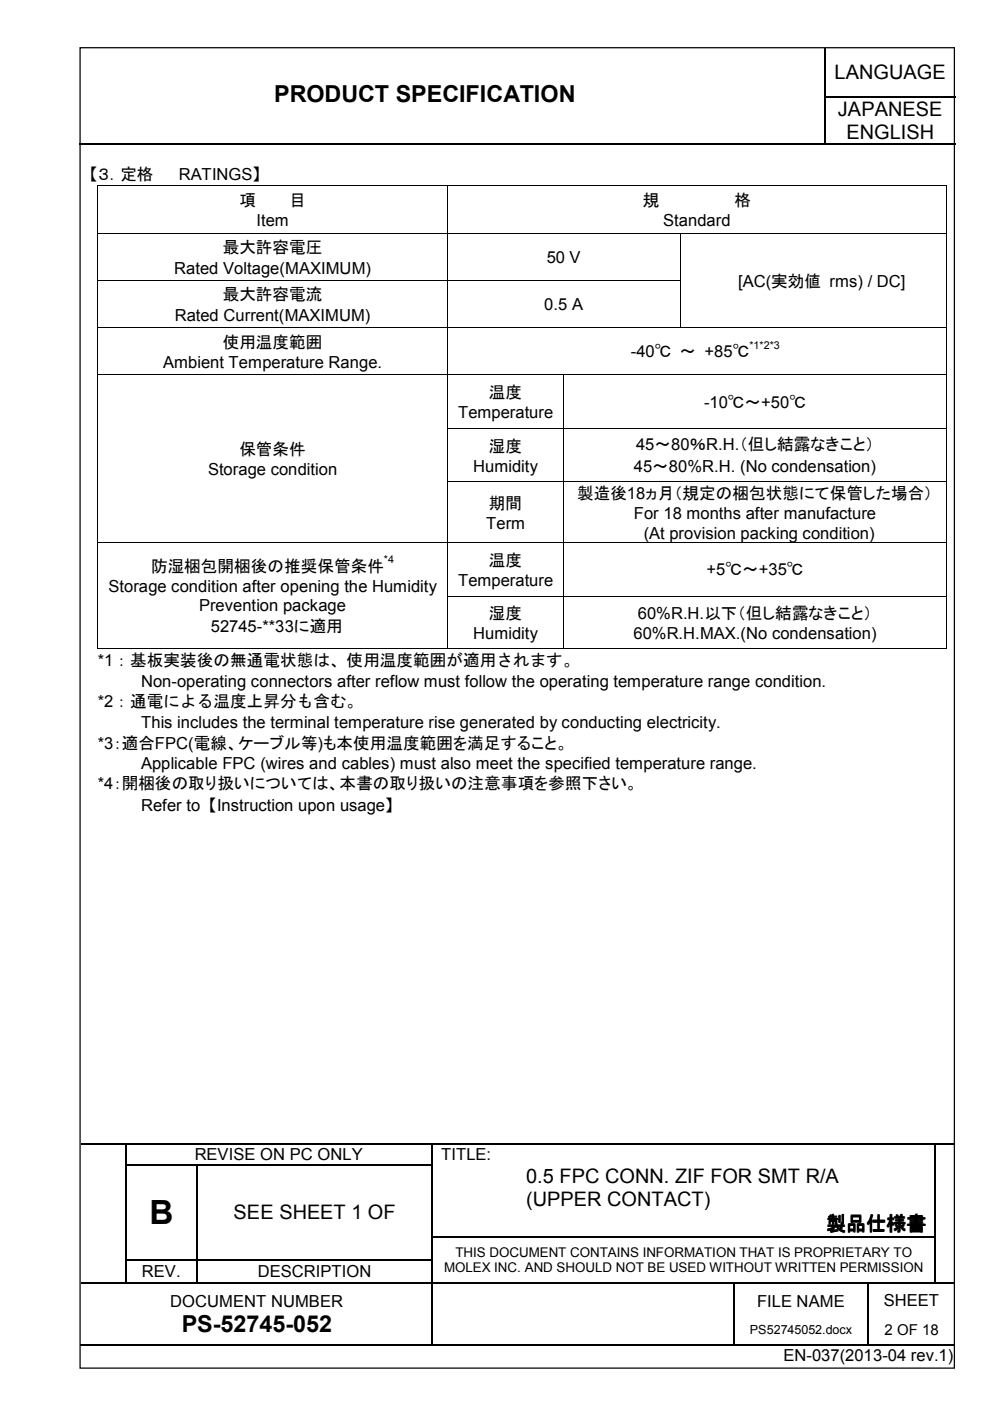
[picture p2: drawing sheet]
<svg xmlns="http://www.w3.org/2000/svg" width="210mm" height="297mm" viewBox="0 0 210 297" stroke-linecap="round" stroke-linejoin="round" font-family="sans-serif">
<defs><g id="words">
<text font-size="7.1" x="31.7" y="259.6">B</text>
<g font-size="5">
<text x="58.1" y="21.7">PRODUCT SPECIFICATION</text>
<text x="38.5" y="282.4">PS-52745-052</text>
</g>
<g font-size="4.2">
<text x="177" y="16.8">LANGUAGE</text>
<text x="177.7" y="24.6">JAPANESE</text>
<text x="179.5" y="29.4">ENGLISH</text>
<text x="111.5" y="250.7">0.5 FPC CONN. ZIF FOR SMT R/A</text>
<text x="111.5" y="255.6">(UPPER CONTACT)</text>
<text x="49.5" y="258.5">SEE SHEET 1 OF</text>
<text x="175.2" y="260.8">製品仕様書</text>
</g>
<g font-size="3.5">
<text x="19" y="38.2">【３．定格</text>
<text x="37.9" y="38.2">RATINGS】</text>
<text x="50.8" y="43.6">項</text>
<text x="54.4" y="47.9">Item</text>
<text x="61.4" y="43.6">目</text>
<text x="136.3" y="43.6">規</text>
<text x="140.6" y="47.9">Standard</text>
<text x="155.7" y="43.6">格</text>
<text x="47.2" y="53.7">最大許容電圧</text>
<text x="37" y="58">Rated Voltage(MAXIMUM)</text>
<text x="115.9" y="55.7">50 V</text>
<text x="47.2" y="63.7">最大許容電流</text>
<text x="115.4" y="65.7">0.5 A</text>
<text x="156.5" y="60.7">[AC(実効値 rms) / DC]</text>
<text x="37" y="68">Rated Current(MAXIMUM)</text>
<text x="47.2" y="73.7">使用温度範囲</text>
<text x="133.7" y="75.8">-40℃ ～ +85℃</text>
<text x="34.6" y="78">Ambient Temperature Range.</text>
<text x="97.1" y="88.7">Temperature</text>
<text x="103.7" y="84.4">温度</text>
<text x="149.3" y="86.4">-10℃～+50℃</text>
<text x="103.7" y="95.8">湿度</text>
<text x="134.9" y="95.5">45～80％R.H.（但し結露なきこと）</text>
<text x="44.1" y="100.8">Storage condition</text>
<text x="50.8" y="96.5">保管条件</text>
<text x="100.3" y="100">Humidity</text>
<text x="134.4" y="100.1">45～80%R.H. (No condensation)</text>
<text x="103.7" y="107.9">期間</text>
<text x="122.4" y="105.8">製造後18ヵ月（規定の梱包状態にて保管した場合）</text>
<text x="103.1" y="112.1">Term</text>
<text x="134.4" y="110.1">For 18 months after manufacture</text>
<text x="103.7" y="120">温度</text>
<text x="136.5" y="114.2">(At provision packing condition)</text>
<text x="23" y="125.5">Storage condition after opening the Humidity</text>
<text x="32" y="121.2">防湿梱包開梱後の推奨保管条件</text>
<text x="97.1" y="124.2">Temperature</text>
<text x="149.8" y="122">+5℃～+35℃</text>
<text x="42.2" y="129.5">Prevention package</text>
<text x="103.7" y="131.2">湿度</text>
<text x="135.3" y="131.2">60%R.H.以下（但し結露なきこと）</text>
<text x="44.7" y="133.9">52745-**33に適用</text>
<text x="100.3" y="135.5">Humidity</text>
<text x="134.3" y="135.5">60%R.H.MAX.(No condensation)</text>
<text x="20.7" y="141.1">*1：基板実装後の無通電状態は、使用温度範囲が適用されます。</text>
<text x="20.7" y="149.9">*2：通電による温度上昇分も含む。</text>
<text x="29.9" y="145.6">Non-operating connectors after reflow must follow the operating temperature range condition.</text>
<text x="29.9" y="154.4">This includes the terminal temperature rise generated by conducting electricity.</text>
<text x="20.7" y="158.7">*3：適合FPC(電線、ケーブル等)も本使用温度範囲を満足すること。</text>
<text x="20.7" y="167.4">*4：開梱後の取り扱いについては、本書の取り扱いの注意事項を参照下さい。</text>
<text x="29.9" y="163">Applicable FPC (wires and cables) must also meet the specified temperature range.</text>
<text x="29.9" y="172">Refer to 【Instruction upon usage】</text>
<text x="41.3" y="246">REVISE ON PC ONLY</text>
<text x="93.6" y="246">TITLE:</text>
<text x="30.1" y="270.8">REV.</text>
<text x="54.7" y="270.8">DESCRIPTION</text>
<text x="36.1" y="277">DOCUMENT NUMBER</text>
<text x="160.5" y="277.1">FILE NAME</text>
<text x="187.4" y="276.8">SHEET</text>
<text x="166.1" y="288.6">EN-037(2013-04 rev.1)</text>
</g>
<text font-size="3.2" x="187.5" y="283">2 OF 18</text>
<g font-size="2.8">
<text x="94.1" y="269.8">MOLEX INC. AND SHOULD NOT BE USED WITHOUT WRITTEN PERMISSION</text>
<text x="96.6" y="266.5">THIS DOCUMENT CONTAINS INFORMATION THAT IS PROPRIETARY TO</text>
</g>
<text font-size="2.7" x="159" y="282.8">PS52745052.docx</text>
<g font-size="2.3">
<text x="158.9" y="74">*1*2*3</text>
<text x="81.4" y="119.4">*4</text>
</g>
</g></defs>
<g fill="none" stroke="#000" stroke-width=".25">
<path d="M175 10.2v10.2M16.8 30.5h158M175 20.7v9.7M175.1 20.5h27.4M175.1 30.5h27.4M17.2 242.7h9.3M26.6 242.8v4M26.6 247.1v4.8M26.6 252.2v4.9M26.6 257.3v4.9M26.8 242.7h64.7M26.8 247h14.9"/>
<path d="M41.9 247.1v4.8M41.9 252.2v4.9M41.9 257.3v4.9M42 247h49.5M91.7 242.8v4M91.7 247.1v4.8M91.7 252.2v4.9M91.7 257.3v4.9M91.8 242.7h106.3M198.2 242.8v4M198.2 247.1v4.8M198.2 252.2v4.9"/>
<path d="M198.2 257.3v4.9M198.4 242.7h4M17.2 272h9.3M26.6 262.5v4.6M26.6 267.3v4.6M26.8 267.2h14.9M26.8 272h14.9M41.9 262.5v4.6M41.9 267.3v4.6M42 267.2h49.5M42 272h49.5M91.7 262.5v4.6"/>
<path d="M91.7 267.3v4.6M91.7 272.2v12.9M91.8 262.3h106.3M91.8 272h63.7M155.6 272.2v12.9M155.7 272h28.2M184 272.2v12.9M184.1 272h14M198.2 262.5v4.6M198.2 267.3v4.6M198.4 272h4M17 285.2h74.5"/>
<path d="M91.8 285.2h63.7M155.7 285.2h28.2M184.1 285.2h18.3"/>
</g>
<g fill="#000">
<path d="M174.8 20.4h.3v.3h-.3zM174.8 30.4h.3v.2h-.3zM26.5 242.5h.3v.3h-.3zM26.5 246.8h.3v.3h-.3zM26.5 251.9h.3v.3h-.3zM26.5 257.1h.3v.2h-.3zM41.7 246.8h.3v.3h-.3zM41.7 251.9h.3v.3h-.3zM41.7 257.1h.3v.2h-.3zM91.5 242.5h.3v.3h-.3zM91.5 246.8h.3v.3h-.3zM91.5 251.9h.3v.3h-.3z"/>
<path d="M91.5 257.1h.3v.2h-.3zM198.1 242.5h.3v.3h-.3zM198.1 246.8h.3v.3h-.3zM198.1 251.9h.3v.3h-.3zM198.1 257.1h.3v.2h-.3zM26.5 262.2h.3v.3h-.3zM26.5 267.1h.3v.2h-.3zM26.5 271.9h.3v.3h-.3zM41.7 262.2h.3v.3h-.3zM41.7 267.1h.3v.2h-.3zM41.7 271.9h.3v.3h-.3zM91.5 262.2h.3v.3h-.3z"/>
<path d="M91.5 267.1h.3v.2h-.3zM91.5 271.9h.3v.3h-.3zM155.5 271.9h.2v.3h-.2zM183.9 271.9h.2v.3h-.2zM198.1 262.2h.3v.3h-.3zM198.1 267.1h.3v.2h-.3zM198.1 271.9h.3v.3h-.3zM91.5 285.1h.3v.3h-.3zM155.5 285.1h.2v.3h-.2zM183.9 285.1h.2v.3h-.2z"/>
</g>
<g fill="#fff">
<path d="M17.2 10.2h.2v.2h-.2z" fill-rule="evenodd"/>
<path d="M55.6 15.8h112.4v9.7h-112.4z" fill-rule="evenodd"/>
</g>
<path d="M17 10.1h185.4v280h-185.4z" fill="none" stroke="#000" stroke-width=".26"/>
<g fill="#000">
<path d="M20.7 39.2h.1v.2h-.1zM94.7 39.2h.2v.2h-.2zM200.6 39.2h.1v.2h-.1zM20.7 49.4h.1v.2h-.1zM20.7 59.4h.1v.2h-.1zM94.7 49.4h.2v.2h-.2zM94.7 59.4h.2v.2h-.2zM144.1 49.4h.2v.2h-.2zM144.1 59.4h.2v.2h-.2zM200.6 49.4h.1v.2h-.1zM200.6 59.4h.1v.2h-.1zM20.7 69.4h.1v.2h-.1z"/>
<path d="M20.7 79.4h.1v.2h-.1zM94.7 69.4h.2v.2h-.2zM94.7 79.4h.2v.2h-.2zM119.5 79.4h.1v.2h-.1zM144.1 69.4h.2v.2h-.2zM200.6 69.4h.1v.2h-.1zM200.6 79.4h.1v.2h-.1zM20.7 90.8h.1v.1h-.1zM94.7 90.8h.2v.1h-.2zM119.5 90.8h.1v.1h-.1zM200.6 90.8h.1v.1h-.1zM20.7 102.1h.1v.2h-.1z"/>
<path d="M20.7 114.9h.1v.2h-.1zM94.7 102.1h.2v.2h-.2zM94.7 114.9h.2v.2h-.2zM119.5 102.1h.1v.2h-.1zM119.5 114.9h.1v.2h-.1zM200.6 102.1h.1v.2h-.1zM200.6 114.9h.1v.2h-.1zM20.7 126.3h.1v.1h-.1zM20.7 137.4h.1v.2h-.1zM94.7 126.3h.2v.1h-.2zM94.7 137.4h.2v.2h-.2zM119.5 126.3h.1v.1h-.1z"/>
<path d="M119.5 137.4h.1v.2h-.1zM200.6 126.3h.1v.1h-.1zM200.6 137.4h.1v.2h-.1z"/>
</g>
<g fill="none" stroke="#000" stroke-width=".21">
<path d="M20.7 39.4v10M20.8 39.3h73.9M94.8 39.4v10M94.9 39.3h105.7M200.7 39.4v10M20.7 49.6v9.8M20.7 59.6v9.8M20.8 49.5h73.9M20.8 59.5h73.9M94.8 49.6v9.8M94.8 59.6v9.8M94.9 49.5h49.2"/>
<path d="M94.9 59.5h49.2M144.2 49.6v9.8M144.2 59.6v9.8M144.3 49.5h56.3M200.7 49.6v9.8M200.7 59.6v9.8M20.7 69.6v9.8M20.7 79.6v11.2M20.8 69.5h73.9M20.8 79.5h73.9M94.8 69.6v9.8M94.8 79.6v11.2"/>
<path d="M94.9 69.5h49.2M94.9 79.5h24.6M119.5 79.6v11.2M119.6 79.5h81M144.3 69.5h56.3M200.7 69.6v9.8M200.7 79.6v11.2M20.7 90.9v11.2M94.8 90.9v11.2M94.9 90.8h24.6M119.5 90.9v11.2M119.6 90.8h81"/>
<path d="M200.7 90.9v11.2M20.7 102.3v12.6M20.7 115.1v11.2M20.8 115h73.9M94.8 102.3v12.6M94.8 115.1v11.2M94.9 102.2h24.6M94.9 115h24.6M119.5 102.3v12.6M119.5 115.1v11.2M119.6 102.2h81M119.6 115h81"/>
<path d="M200.7 102.3v12.6M200.7 115.1v11.2M20.7 126.4v11M20.8 137.5h73.9M94.8 126.4v11M94.9 126.4h24.6M94.9 137.5h24.6M119.5 126.4v11M119.6 126.4h81M119.6 137.5h81M200.7 126.4v11"/>
</g>
<use href="#words"/>
</svg>
